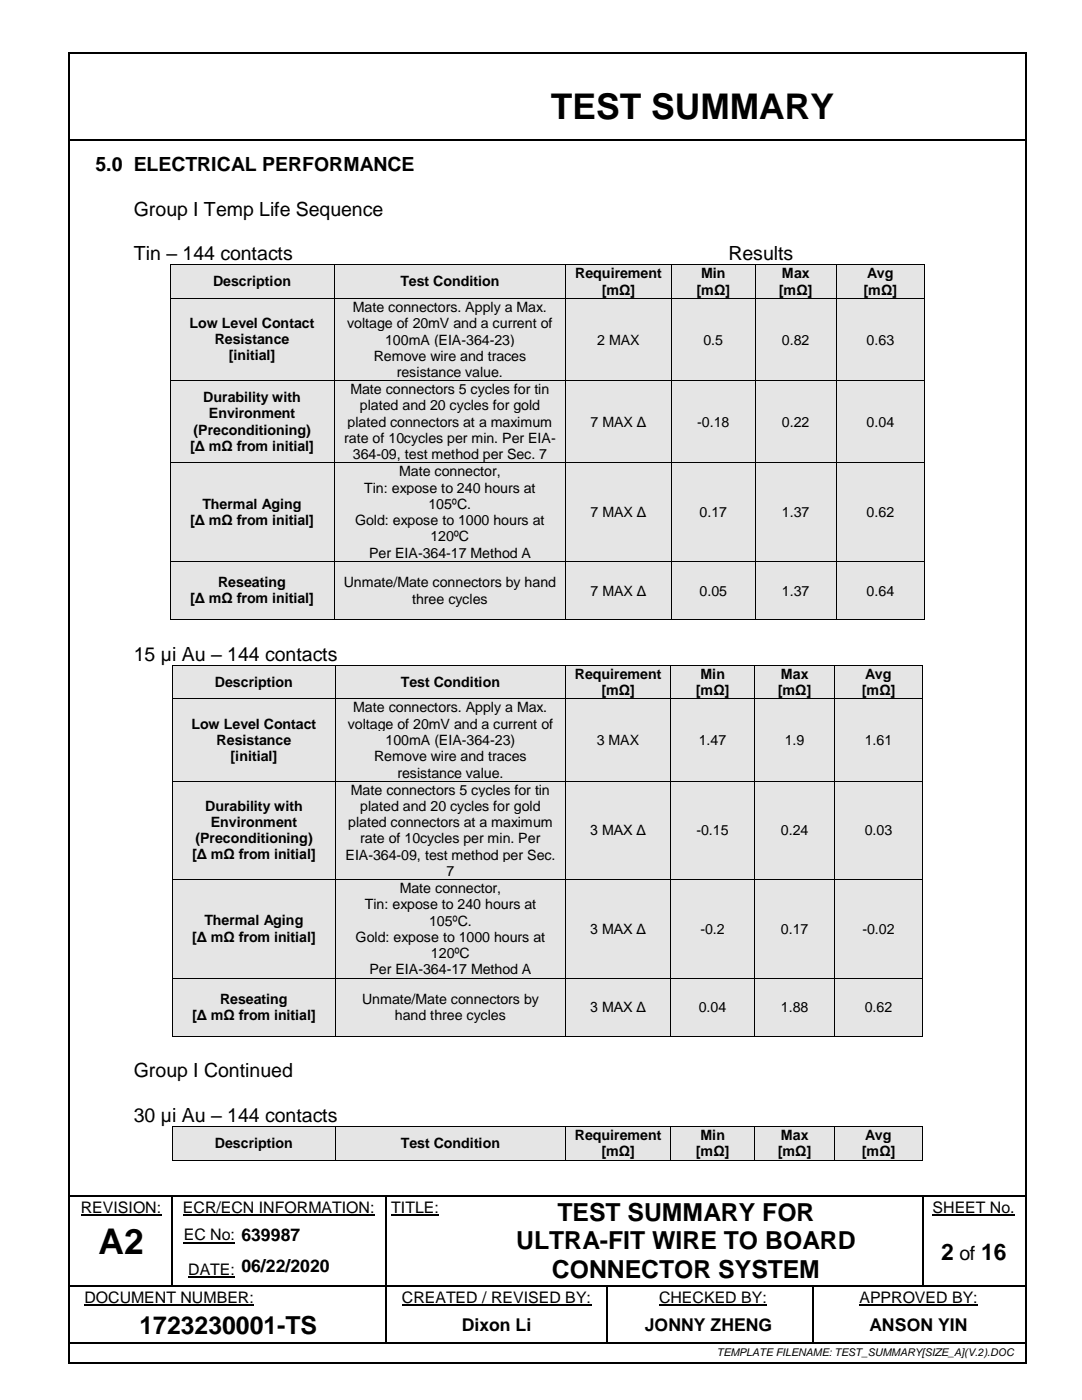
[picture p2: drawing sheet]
<svg xmlns="http://www.w3.org/2000/svg" width="216mm" height="279mm" viewBox="0 0 216 279" stroke-linecap="round" stroke-linejoin="round" font-family="sans-serif">
<defs><g id="words">
<g font-size="7.1">
<text x="109.9" y="23.7">TEST SUMMARY</text>
<text x="19.6" y="250.3">A2</text>
</g>
<g font-size="5">
<text x="111.2" y="243.6">TEST SUMMARY FOR</text>
<text x="103" y="249.3">ULTRA-FIT WIRE TO BOARD</text>
<text x="110.1" y="255">CONNECTOR SYSTEM</text>
<text x="27.8" y="266.2">1723230001-TS</text>
</g>
<g font-size="4.6">
<text x="187.8" y="251.5">2</text>
<text x="195.8" y="251.5">16</text>
</g>
<g font-size="3.9">
<text x="19" y="34">5.0 ELECTRICAL PERFORMANCE</text>
<text x="26.7" y="43">Group I Temp Life Sequence</text>
<text x="26.7" y="52">Tin – 144 contacts</text>
<text x="145.4" y="52">Results</text>
<text x="26.7" y="131.8">15 µi Au – 144 contacts</text>
<text x="26.7" y="215">Group I Continued</text>
<text x="26.7" y="223.9">30 µi Au – 144 contacts</text>
<text x="191.4" y="251.5">of</text>
</g>
<g font-size="3.5">
<text x="92.1" y="265.5">Dixon Li</text>
<text x="128.7" y="265.5">JONNY ZHENG</text>
<text x="173.5" y="265.5">ANSON YIN</text>
</g>
<g font-size="3.2">
<text x="16.1" y="242">REVISION:</text>
<text x="36.5" y="242">ECR/ECN INFORMATION:</text>
<text x="78.1" y="242">TITLE:</text>
<text x="186.1" y="242">SHEET No.</text>
<text x="36.7" y="247.6">EC No: 639987</text>
<text x="37.6" y="254.5">DATE: 06/22/2020</text>
<text x="16.8" y="260">DOCUMENT NUMBER:</text>
<text x="80.2" y="260">CREATED / REVISED BY:</text>
<text x="131.5" y="260">CHECKED BY:</text>
<text x="171.5" y="260">APPROVED BY:</text>
</g>
<g font-size="2.8">
<text x="42.5" y="57.2">Description</text>
<text x="79.9" y="57.2">Test Condition</text>
<text x="114.8" y="55.5">Requirement</text>
<text x="120.1" y="58.8">[mΩ]</text>
<text x="139" y="58.8">[mΩ]</text>
<text x="139.9" y="55.5">Min</text>
<text x="155.4" y="58.8">[mΩ]</text>
<text x="156" y="55.5">Max</text>
<text x="172.3" y="58.8">[mΩ]</text>
<text x="173" y="55.5">Avg</text>
<text x="37.8" y="65.5">Low Level Contact</text>
<text x="69.3" y="65.5">voltage of 20mV and a current of</text>
<text x="70.4" y="62.2">Mate connectors. Apply a Max.</text>
<text x="42.8" y="68.7">Resistance</text>
<text x="45.6" y="71.9">[initial]</text>
<text x="74.6" y="72">Remove wire and traces</text>
<text x="76.9" y="68.8">100mA (EIA-364-23)</text>
<text x="119.2" y="68.8">2 MAX</text>
<text x="140.4" y="68.8">0.5</text>
<text x="156" y="68.8">0.82</text>
<text x="172.9" y="68.8">0.63</text>
<text x="79.2" y="75.2">resistance value.</text>
<text x="40.6" y="80.2">Durability with</text>
<text x="41.7" y="83.5">Environment</text>
<text x="69.9" y="78.7">Mate connectors 5 cycles for tin</text>
<text x="71.8" y="81.9">plated and 20 cycles for gold</text>
<text x="37.9" y="90">[Δ mΩ from initial]</text>
<text x="38.6" y="86.7">(Preconditioning)</text>
<text x="68.7" y="88.4">rate of 10cycles per min. Per EIA-</text>
<text x="69.4" y="85.1">plated connectors at a maximum</text>
<text x="117.8" y="85.1">7 MAX Δ</text>
<text x="139.1" y="85.1">-0.18</text>
<text x="156" y="85.1">0.22</text>
<text x="172.9" y="85.1">0.04</text>
<text x="70.4" y="91.7">364-09, test method per Sec. 7</text>
<text x="79.6" y="95.1">Mate connector,</text>
<text x="40.4" y="101.5">Thermal Aging</text>
<text x="72.7" y="98.3">Tin: expose to 240 hours at</text>
<text x="85.5" y="101.6">105ºC.</text>
<text x="37.9" y="104.8">[Δ mΩ from initial]</text>
<text x="70.8" y="104.8">Gold: expose to 1000 hours at</text>
<text x="117.8" y="103.2">7 MAX Δ</text>
<text x="139.6" y="103.2">0.17</text>
<text x="156" y="103.2">1.37</text>
<text x="172.9" y="103.2">0.62</text>
<text x="73.6" y="111.3">Per EIA-364-17 Method A</text>
<text x="85.9" y="108.1">120ºC</text>
<text x="43.5" y="117.2">Reseating</text>
<text x="68.6" y="117.2">Unmate/Mate connectors by hand</text>
<text x="117.8" y="118.8">7 MAX Δ</text>
<text x="139.6" y="118.8">0.05</text>
<text x="156" y="118.8">1.37</text>
<text x="172.9" y="118.8">0.64</text>
<text x="37.9" y="120.4">[Δ mΩ from initial]</text>
<text x="82.2" y="120.5">three cycles</text>
<text x="42.9" y="137.1">Description</text>
<text x="80" y="137.1">Test Condition</text>
<text x="114.7" y="135.4">Requirement</text>
<text x="139.8" y="135.4">Min</text>
<text x="155.8" y="135.4">Max</text>
<text x="172.6" y="135.4">Avg</text>
<text x="70.5" y="142.2">Mate connectors. Apply a Max.</text>
<text x="120" y="138.7">[mΩ]</text>
<text x="138.9" y="138.7">[mΩ]</text>
<text x="155.2" y="138.7">[mΩ]</text>
<text x="172" y="138.7">[mΩ]</text>
<text x="38.2" y="145.4">Low Level Contact</text>
<text x="43.2" y="148.6">Resistance</text>
<text x="69.4" y="145.4">voltage of 20mV and a current of</text>
<text x="76.9" y="148.7">100mA (EIA-364-23)</text>
<text x="119.1" y="148.7">3 MAX</text>
<text x="139.4" y="148.7">1.47</text>
<text x="156.6" y="148.7">1.9</text>
<text x="172.5" y="148.7">1.61</text>
<text x="46" y="151.9">[initial]</text>
<text x="74.7" y="151.9">Remove wire and traces</text>
<text x="79.3" y="155.2">resistance value.</text>
<text x="40.9" y="161.8">Durability with</text>
<text x="70" y="158.6">Mate connectors 5 cycles for tin</text>
<text x="71.9" y="161.8">plated and 20 cycles for gold</text>
<text x="42" y="165">Environment</text>
<text x="69.5" y="165.1">plated connectors at a maximum</text>
<text x="117.8" y="166.7">3 MAX Δ</text>
<text x="139" y="166.7">-0.15</text>
<text x="155.8" y="166.7">0.24</text>
<text x="172.5" y="166.7">0.03</text>
<text x="38.3" y="171.5">[Δ mΩ from initial]</text>
<text x="39" y="168.3">(Preconditioning)</text>
<text x="68.9" y="171.6">EIA-364-09, test method per Sec.</text>
<text x="71.9" y="168.3">rate of 10cycles per min. Per</text>
<text x="79.8" y="178.2">Mate connector,</text>
<text x="89.1" y="174.8">7</text>
<text x="40.8" y="184.7">Thermal Aging</text>
<text x="72.8" y="181.5">Tin: expose to 240 hours at</text>
<text x="85.6" y="184.7">105ºC.</text>
<text x="38.3" y="187.9">[Δ mΩ from initial]</text>
<text x="71" y="188">Gold: expose to 1000 hours at</text>
<text x="86" y="191.2">120ºC</text>
<text x="117.8" y="186.3">3 MAX Δ</text>
<text x="139.8" y="186.3">-0.2</text>
<text x="155.8" y="186.3">0.17</text>
<text x="172.1" y="186.3">-0.02</text>
<text x="73.7" y="194.5">Per EIA-364-17 Method A</text>
<text x="38.3" y="203.6">[Δ mΩ from initial]</text>
<text x="43.9" y="200.3">Reseating</text>
<text x="72.2" y="200.4">Unmate/Mate connectors by</text>
<text x="78.8" y="203.6">hand three cycles</text>
<text x="117.8" y="202">3 MAX Δ</text>
<text x="139.4" y="202">0.04</text>
<text x="155.8" y="202">1.88</text>
<text x="172.5" y="202">0.62</text>
<text x="114.7" y="227.5">Requirement</text>
<text x="139.8" y="227.5">Min</text>
<text x="155.8" y="227.5">Max</text>
<text x="172.6" y="227.5">Avg</text>
<text x="42.9" y="229.2">Description</text>
<text x="80" y="229.2">Test Condition</text>
<text x="120" y="230.8">[mΩ]</text>
<text x="138.9" y="230.8">[mΩ]</text>
<text x="155.2" y="230.8">[mΩ]</text>
<text x="172" y="230.8">[mΩ]</text>
</g>
<text font-size="2.1" x="143" y="270.6">TEMPLATE FILENAME: TEST_SUMMARY[SIZE_A](V.2).DOC</text>
</g></defs>
<g fill="#000">
<path d="M14 27.7h.3v.4h-.3z" fill-rule="evenodd"/>
<path d="M14 27.7h.3v.4h-.3z" fill-rule="evenodd"/>
<path d="M204.3 27.7h.4v.4h-.4z" fill-rule="evenodd"/>
<path d="M204.3 27.7h.4v.4h-.4z" fill-rule="evenodd"/>
<path d="M34.1 238.8h.3v.2h-.3z" fill-rule="evenodd"/>
<path d="M34.1 238.5h.4v.3h-.4z" fill-rule="evenodd"/>
<path d="M77 238.8h.2v.2h-.2z" fill-rule="evenodd"/>
<path d="M77 238.5h.3v.3h-.3z" fill-rule="evenodd"/>
<path d="M89.6 238.5h.4v.3h-.4z" fill-rule="evenodd"/>
<path d="M184 238.8h.3v.2h-.3z" fill-rule="evenodd"/>
<path d="M184 238.5h.4v.3h-.4z" fill-rule="evenodd"/>
<path d="M204.3 238.5h.3v.3h-.3z" fill-rule="evenodd"/>
<path d="M34.1 242.8h.3v.9h-.3z" fill-rule="evenodd"/>
<path d="M34.1 249.7h.3v.9h-.3z" fill-rule="evenodd"/>
<path d="M34.1 256.6h.3v.2h-.3z" fill-rule="evenodd"/>
<path d="M46.9 256.6h.3v.2h-.3z" fill-rule="evenodd"/>
<path d="M77 242.8h.2v.9h-.2z" fill-rule="evenodd"/>
<path d="M77 249.7h.2v.9h-.2z" fill-rule="evenodd"/>
<path d="M77 256.6h.2v.5h-.2z" fill-rule="evenodd"/>
<path d="M89.6 256.6h.3v.2h-.3z" fill-rule="evenodd"/>
<path d="M121 256.8h.2v.3h-.2z" fill-rule="evenodd"/>
<path d="M121 256.6h.2v.2h-.2z" fill-rule="evenodd"/>
<path d="M162 256.8h.3v.3h-.3z" fill-rule="evenodd"/>
<path d="M162 256.6h.3v.2h-.3z" fill-rule="evenodd"/>
<path d="M184 242.8h.3v.9h-.3z" fill-rule="evenodd"/>
<path d="M184 249.7h.3v.9h-.3z" fill-rule="evenodd"/>
<path d="M184 256.6h.3v.2h-.3z" fill-rule="evenodd"/>
<path d="M76.9 260.9h.4v.8h-.4z" fill-rule="evenodd"/>
<path d="M76.9 267.8h.4v.3h-.4z" fill-rule="evenodd"/>
<path d="M120.9 260.9h.4v.8h-.4z" fill-rule="evenodd"/>
<path d="M120.9 267.8h.4v.3h-.4z" fill-rule="evenodd"/>
<path d="M162 260.9h.3v.8h-.3z" fill-rule="evenodd"/>
<path d="M162 267.8h.4v.3h-.4z" fill-rule="evenodd"/>
<path d="M204.3 267.8h.3v.3h-.3z" fill-rule="evenodd"/>
</g>
<path d="M14.3 27.9h190.2M14 238.6h20.1M34.5 238.6h42.5M77.3 238.6h12.3M90 238.6h94M184.4 238.6h19.9M14 267.9h62.9M77.1 261.7v6.1M77.3 267.9h43.6M121.1 261.7v6.1M121.3 267.9h40.7M162.4 267.9h41.9" fill="none" stroke="#000" stroke-width=".34"/>
<path d="M16.1 242.5h16.1M36.5 242.5h38.3M36.7 248h10.2M37.6 254.9h9.3M78.1 242.5h9.5M186.1 242.5h16.4M16.8 260.5h33.9M80.2 260.5h37.8M131.5 260.5h21.5M171.5 260.5h23.6" fill="none" stroke="#000" stroke-width=".21"/>
<g fill="none" stroke="#000" stroke-width=".25">
<path d="M34.3 239v3.8M77.1 239v3.8M184.1 239v3.8M14 256.7h20.1M34.3 243.7v6M34.3 250.6v6M34.4 256.7h12.5M47.2 256.7h29.8M77.1 243.7v6M77.1 250.6v6M77.1 257.1v3.8M77.2 256.7h12.4"/>
<path d="M89.9 256.7h31.1M121.1 257.1v3.8M121.2 256.7h40.8M162.2 257.1v3.8M162.3 256.7h21.7M184.1 243.7v6M184.1 250.6v6M184.3 256.7h20.2M162.2 261.7v6.1"/>
</g>
<g fill="#e5e5e5">
<path d="M34.1 53h32.5v6.5h-32.5z" fill-rule="evenodd"/>
<path d="M35.9 54.6h28.9v3.2h-28.9z" fill-rule="evenodd"/>
<path d="M66.8 53h46v6.5h-46z" fill-rule="evenodd"/>
<path d="M68.6 54.6h42.4v3.2h-42.4z" fill-rule="evenodd"/>
<path d="M113 53h20.8v6.5h-20.8z" fill-rule="evenodd"/>
<path d="M114.8 53h17.2v3.2h-17.2z" fill-rule="evenodd"/>
<path d="M114.8 56.2h17.2v3.3h-17.2z" fill-rule="evenodd"/>
<path d="M134 53h16.7v6.5h-16.7z" fill-rule="evenodd"/>
<path d="M135.8 53h13.1v3.2h-13.1z" fill-rule="evenodd"/>
<path d="M135.8 56.2h13.1v3.3h-13.1z" fill-rule="evenodd"/>
<path d="M150.9 53h15.8v6.5h-15.8z" fill-rule="evenodd"/>
<path d="M152.7 53h12.2v3.2h-12.2z" fill-rule="evenodd"/>
<path d="M152.7 56.2h12.2v3.3h-12.2z" fill-rule="evenodd"/>
<path d="M166.9 53h17.5v6.5h-17.5z" fill-rule="evenodd"/>
<path d="M168.7 53h13.9v3.2h-13.9z" fill-rule="evenodd"/>
<path d="M168.7 56.2h13.9v3.3h-13.9z" fill-rule="evenodd"/>
</g>
<g fill="#000">
<path d="M33.9 52.8h.2v.2h-.2z" fill-rule="evenodd"/>
<path d="M33.9 52.8h.2v.2h-.2z" fill-rule="evenodd"/>
<path d="M66.6 52.8h.2v.2h-.2z" fill-rule="evenodd"/>
<path d="M112.8 52.8h.2v.2h-.2z" fill-rule="evenodd"/>
<path d="M133.8 52.8h.2v.2h-.2z" fill-rule="evenodd"/>
<path d="M150.7 52.8h.2v.2h-.2z" fill-rule="evenodd"/>
<path d="M166.7 52.8h.2v.2h-.2z" fill-rule="evenodd"/>
<path d="M184.4 52.8h.2v.2h-.2z" fill-rule="evenodd"/>
<path d="M184.4 52.8h.2v.2h-.2z" fill-rule="evenodd"/>
</g>
<g fill="none" stroke="#000" stroke-width=".2">
<path d="M34 53v6.5M34.1 52.9h32.5M66.7 53v6.5M66.8 52.9h46M112.9 53v6.5M113 52.9h20.8M133.9 53v6.5M134 52.9h16.7M150.8 53v6.5M150.9 52.9h15.8M166.8 53v6.5M166.9 52.9h17.5"/>
<path d="M184.5 53v6.5"/>
</g>
<g fill="#e5e5e5">
<path d="M34.1 59.7h32.5v16.2h-32.5z" fill-rule="evenodd"/>
<path d="M35.9 62.9h28.9v3.2h-28.9z" fill-rule="evenodd"/>
<path d="M35.9 66.1h28.9v3.3h-28.9z" fill-rule="evenodd"/>
<path d="M35.9 69.4h28.9v3.2h-28.9z" fill-rule="evenodd"/>
<path d="M66.8 59.7h46v16.2h-46z" fill-rule="evenodd"/>
<path d="M68.6 59.7h42.4v3.2h-42.4z" fill-rule="evenodd"/>
<path d="M68.6 62.9h42.4v3.2h-42.4z" fill-rule="evenodd"/>
<path d="M68.6 66.1h42.4v3.3h-42.4z" fill-rule="evenodd"/>
<path d="M68.6 69.4h42.4v3.2h-42.4z" fill-rule="evenodd"/>
<path d="M68.6 72.6h42.4v3.3h-42.4z" fill-rule="evenodd"/>
<path d="M113 59.7h20.8v16.2h-20.8z" fill-rule="evenodd"/>
<path d="M114.8 66.1h17.2v3.3h-17.2z" fill-rule="evenodd"/>
<path d="M134 59.7h16.7v16.2h-16.7z" fill-rule="evenodd"/>
<path d="M135.8 66.1h13.1v3.3h-13.1z" fill-rule="evenodd"/>
<path d="M150.9 59.7h15.8v16.2h-15.8z" fill-rule="evenodd"/>
<path d="M152.7 66.1h12.2v3.3h-12.2z" fill-rule="evenodd"/>
<path d="M166.9 59.7h17.5v16.2h-17.5z" fill-rule="evenodd"/>
<path d="M168.7 66.1h13.9v3.3h-13.9z" fill-rule="evenodd"/>
</g>
<g fill="#000">
<path d="M33.9 59.5h.2v.2h-.2z" fill-rule="evenodd"/>
<path d="M66.6 59.5h.2v.2h-.2z" fill-rule="evenodd"/>
<path d="M112.8 59.5h.2v.2h-.2z" fill-rule="evenodd"/>
<path d="M133.8 59.5h.2v.2h-.2z" fill-rule="evenodd"/>
<path d="M150.7 59.5h.2v.2h-.2z" fill-rule="evenodd"/>
<path d="M166.7 59.5h.2v.2h-.2z" fill-rule="evenodd"/>
<path d="M184.4 59.5h.2v.2h-.2z" fill-rule="evenodd"/>
</g>
<g fill="none" stroke="#000" stroke-width=".2">
<path d="M34 59.7v16.2M34.1 59.6h32.5M66.7 59.7v16.2M66.8 59.6h46M112.9 59.7v16.2M113 59.6h20.8M133.9 59.7v16.2M134 59.6h16.7M150.8 59.7v16.2M150.9 59.6h15.8M166.8 59.7v16.2M166.9 59.6h17.5"/>
<path d="M184.5 59.7v16.2"/>
</g>
<g fill="#e5e5e5">
<path d="M34.1 76h32.5v16.3h-32.5z" fill-rule="evenodd"/>
<path d="M35.9 77.7h28.9v3.2h-28.9z" fill-rule="evenodd"/>
<path d="M35.9 80.9h28.9v3.3h-28.9z" fill-rule="evenodd"/>
<path d="M35.9 84.2h28.9v3.2h-28.9z" fill-rule="evenodd"/>
<path d="M35.9 87.4h28.9v3.3h-28.9z" fill-rule="evenodd"/>
<path d="M66.8 76h46v16.3h-46z" fill-rule="evenodd"/>
<path d="M68.6 76h42.4v3.3h-42.4z" fill-rule="evenodd"/>
<path d="M68.6 79.3h42.4v3.3h-42.4z" fill-rule="evenodd"/>
<path d="M68.6 82.6h42.4v3.2h-42.4z" fill-rule="evenodd"/>
<path d="M68.6 85.8h42.4v3.2h-42.4z" fill-rule="evenodd"/>
<path d="M68.6 89h42.4v3.3h-42.4z" fill-rule="evenodd"/>
<path d="M113 76h20.8v16.3h-20.8z" fill-rule="evenodd"/>
<path d="M114.8 82.6h17.2v3.2h-17.2z" fill-rule="evenodd"/>
<path d="M134 76h16.7v16.3h-16.7z" fill-rule="evenodd"/>
<path d="M135.8 82.6h13.1v3.2h-13.1z" fill-rule="evenodd"/>
<path d="M150.9 76h15.8v16.3h-15.8z" fill-rule="evenodd"/>
<path d="M152.7 82.6h12.2v3.2h-12.2z" fill-rule="evenodd"/>
<path d="M166.9 76h17.5v16.3h-17.5z" fill-rule="evenodd"/>
<path d="M168.7 82.6h13.9v3.2h-13.9z" fill-rule="evenodd"/>
</g>
<g fill="#000">
<path d="M33.9 75.9h.2v.1h-.2z" fill-rule="evenodd"/>
<path d="M66.6 75.9h.2v.1h-.2z" fill-rule="evenodd"/>
<path d="M112.8 75.9h.2v.1h-.2z" fill-rule="evenodd"/>
<path d="M133.8 75.9h.2v.1h-.2z" fill-rule="evenodd"/>
<path d="M150.7 75.9h.2v.1h-.2z" fill-rule="evenodd"/>
<path d="M166.7 75.9h.2v.1h-.2z" fill-rule="evenodd"/>
<path d="M184.4 75.9h.2v.1h-.2z" fill-rule="evenodd"/>
</g>
<g fill="none" stroke="#000" stroke-width=".2">
<path d="M34 76v16.3M34.1 76h32.5M66.7 76v16.3M66.8 76h46M112.9 76v16.3M113 76h20.8M133.9 76v16.3M134 76h16.7M150.8 76v16.3M150.9 76h15.8M166.8 76v16.3M166.9 76h17.5"/>
<path d="M184.5 76v16.3"/>
</g>
<g fill="#e5e5e5">
<path d="M34.1 92.5h32.5v19.4h-32.5z" fill-rule="evenodd"/>
<path d="M35.9 99h28.9v3.2h-28.9z" fill-rule="evenodd"/>
<path d="M35.9 102.2h28.9v3.2h-28.9z" fill-rule="evenodd"/>
<path d="M66.8 92.5h46v19.4h-46z" fill-rule="evenodd"/>
<path d="M68.6 92.5h42.4v3.2h-42.4z" fill-rule="evenodd"/>
<path d="M68.6 95.7h42.4v3.3h-42.4z" fill-rule="evenodd"/>
<path d="M68.6 99h42.4v3.2h-42.4z" fill-rule="evenodd"/>
<path d="M68.6 102.2h42.4v3.2h-42.4z" fill-rule="evenodd"/>
<path d="M68.6 105.4h42.4v3.3h-42.4z" fill-rule="evenodd"/>
<path d="M68.6 108.7h42.4v3.2h-42.4z" fill-rule="evenodd"/>
<path d="M113 92.5h20.8v19.4h-20.8z" fill-rule="evenodd"/>
<path d="M114.8 100.6h17.2v3.2h-17.2z" fill-rule="evenodd"/>
<path d="M134 92.5h16.7v19.4h-16.7z" fill-rule="evenodd"/>
<path d="M135.8 100.6h13.1v3.2h-13.1z" fill-rule="evenodd"/>
<path d="M150.9 92.5h15.8v19.4h-15.8z" fill-rule="evenodd"/>
<path d="M152.7 100.6h12.2v3.2h-12.2z" fill-rule="evenodd"/>
<path d="M166.9 92.5h17.5v19.4h-17.5z" fill-rule="evenodd"/>
<path d="M168.7 100.6h13.9v3.2h-13.9z" fill-rule="evenodd"/>
</g>
<g fill="#000">
<path d="M33.9 92.3h.2v.2h-.2z" fill-rule="evenodd"/>
<path d="M66.6 92.3h.2v.2h-.2z" fill-rule="evenodd"/>
<path d="M112.8 92.3h.2v.2h-.2z" fill-rule="evenodd"/>
<path d="M133.8 92.3h.2v.2h-.2z" fill-rule="evenodd"/>
<path d="M150.7 92.3h.2v.2h-.2z" fill-rule="evenodd"/>
<path d="M166.7 92.3h.2v.2h-.2z" fill-rule="evenodd"/>
<path d="M184.4 92.3h.2v.2h-.2z" fill-rule="evenodd"/>
</g>
<g fill="none" stroke="#000" stroke-width=".2">
<path d="M34 92.5v19.4M34.1 92.4h32.5M66.7 92.5v19.4M66.8 92.4h46M112.9 92.5v19.4M113 92.4h20.8M133.9 92.5v19.4M134 92.4h16.7M150.8 92.5v19.4M150.9 92.4h15.8M166.8 92.5v19.4M166.9 92.4h17.5"/>
<path d="M184.5 92.5v19.4"/>
</g>
<g fill="#e5e5e5">
<path d="M34.1 112.1h32.5v11.5h-32.5z" fill-rule="evenodd"/>
<path d="M35.9 114.6h28.9v3.3h-28.9z" fill-rule="evenodd"/>
<path d="M35.9 117.9h28.9v3.2h-28.9z" fill-rule="evenodd"/>
<path d="M66.8 112.1h46v11.5h-46z" fill-rule="evenodd"/>
<path d="M68.6 114.6h42.4v3.3h-42.4z" fill-rule="evenodd"/>
<path d="M68.6 117.9h42.4v3.2h-42.4z" fill-rule="evenodd"/>
<path d="M113 112.1h20.8v11.5h-20.8z" fill-rule="evenodd"/>
<path d="M114.8 116.2h17.2v3.3h-17.2z" fill-rule="evenodd"/>
<path d="M134 112.1h16.7v11.5h-16.7z" fill-rule="evenodd"/>
<path d="M135.8 116.2h13.1v3.3h-13.1z" fill-rule="evenodd"/>
<path d="M150.9 112.1h15.8v11.5h-15.8z" fill-rule="evenodd"/>
<path d="M152.7 116.2h12.2v3.3h-12.2z" fill-rule="evenodd"/>
<path d="M166.9 112.1h17.5v11.5h-17.5z" fill-rule="evenodd"/>
<path d="M168.7 116.2h13.9v3.3h-13.9z" fill-rule="evenodd"/>
</g>
<g fill="#000">
<path d="M33.9 111.9h.2v.2h-.2z" fill-rule="evenodd"/>
<path d="M66.6 111.9h.2v.2h-.2z" fill-rule="evenodd"/>
<path d="M112.8 111.9h.2v.2h-.2z" fill-rule="evenodd"/>
<path d="M133.8 111.9h.2v.2h-.2z" fill-rule="evenodd"/>
<path d="M150.7 111.9h.2v.2h-.2z" fill-rule="evenodd"/>
<path d="M166.7 111.9h.2v.2h-.2z" fill-rule="evenodd"/>
<path d="M184.4 111.9h.2v.2h-.2z" fill-rule="evenodd"/>
<path d="M33.9 123.6h.2v.2h-.2z" fill-rule="evenodd"/>
<path d="M33.9 123.6h.2v.2h-.2z" fill-rule="evenodd"/>
<path d="M66.6 123.6h.2v.2h-.2z" fill-rule="evenodd"/>
<path d="M112.8 123.6h.2v.2h-.2z" fill-rule="evenodd"/>
<path d="M133.8 123.6h.2v.2h-.2z" fill-rule="evenodd"/>
<path d="M150.7 123.6h.2v.2h-.2z" fill-rule="evenodd"/>
<path d="M166.7 123.6h.2v.2h-.2z" fill-rule="evenodd"/>
<path d="M184.4 123.6h.2v.2h-.2z" fill-rule="evenodd"/>
<path d="M184.4 123.6h.2v.2h-.2z" fill-rule="evenodd"/>
</g>
<g fill="none" stroke="#000" stroke-width=".2">
<path d="M34 112.1v11.5M34.1 112h32.5M66.7 112.1v11.5M66.8 112h46M112.9 112.1v11.5M113 112h20.8M133.9 112.1v11.5M134 112h16.7M150.8 112.1v11.5M150.9 112h15.8M166.8 112.1v11.5M166.9 112h17.5"/>
<path d="M184.5 112.1v11.5M34.1 123.7h32.5M66.8 123.7h46M113 123.7h20.8M134 123.7h16.7M150.9 123.7h15.8M166.9 123.7h17.5"/>
</g>
<g fill="#e5e5e5">
<path d="M34.5 132.9h32.4v6.5h-32.4z" fill-rule="evenodd"/>
<path d="M36.3 134.5h28.8v3.3h-28.8z" fill-rule="evenodd"/>
<path d="M67.1 132.9h45.6v6.5h-45.6z" fill-rule="evenodd"/>
<path d="M68.9 134.5h42v3.3h-42z" fill-rule="evenodd"/>
<path d="M112.9 132.9h20.9v6.5h-20.9z" fill-rule="evenodd"/>
<path d="M114.7 132.9h17.2v3.2h-17.2z" fill-rule="evenodd"/>
<path d="M114.7 136.1h17.2v3.3h-17.2z" fill-rule="evenodd"/>
<path d="M133.9 132.9h16.6v6.5h-16.6z" fill-rule="evenodd"/>
<path d="M135.7 132.9h13v3.2h-13z" fill-rule="evenodd"/>
<path d="M135.7 136.1h13v3.3h-13z" fill-rule="evenodd"/>
<path d="M150.7 132.9h15.7v6.5h-15.7z" fill-rule="evenodd"/>
<path d="M152.5 132.9h12.1v3.2h-12.1z" fill-rule="evenodd"/>
<path d="M152.5 136.1h12.1v3.3h-12.1z" fill-rule="evenodd"/>
<path d="M166.6 132.9h17.4v6.5h-17.4z" fill-rule="evenodd"/>
<path d="M168.4 132.9h13.8v3.2h-13.8z" fill-rule="evenodd"/>
<path d="M168.4 136.1h13.8v3.3h-13.8z" fill-rule="evenodd"/>
</g>
<g fill="#000">
<path d="M34.3 132.7h.2v.2h-.2z" fill-rule="evenodd"/>
<path d="M34.3 132.7h.2v.2h-.2z" fill-rule="evenodd"/>
<path d="M66.9 132.7h.2v.2h-.2z" fill-rule="evenodd"/>
<path d="M112.7 132.7h.2v.2h-.2z" fill-rule="evenodd"/>
<path d="M133.8 132.7h.1v.2h-.1z" fill-rule="evenodd"/>
<path d="M150.5 132.7h.2v.2h-.2z" fill-rule="evenodd"/>
<path d="M166.4 132.7h.2v.2h-.2z" fill-rule="evenodd"/>
<path d="M184 132.7h.2v.2h-.2z" fill-rule="evenodd"/>
<path d="M184 132.7h.2v.2h-.2z" fill-rule="evenodd"/>
</g>
<g fill="none" stroke="#000" stroke-width=".2">
<path d="M34.4 132.9v6.5M34.5 132.8h32.4M67 132.9v6.5M67.1 132.8h45.6M112.8 132.9v6.5M112.9 132.8h20.9M133.8 132.9v6.5M133.9 132.8h16.6M150.6 132.9v6.5M150.7 132.8h15.7M166.5 132.9v6.5M166.6 132.8h17.4"/>
<path d="M184.1 132.9v6.5"/>
</g>
<g fill="#e5e5e5">
<path d="M34.5 139.5h32.4v16.3h-32.4z" fill-rule="evenodd"/>
<path d="M36.3 142.8h28.8v3.3h-28.8z" fill-rule="evenodd"/>
<path d="M36.3 146.1h28.8v3.2h-28.8z" fill-rule="evenodd"/>
<path d="M36.3 149.3h28.8v3.3h-28.8z" fill-rule="evenodd"/>
<path d="M67.1 139.5h45.6v16.3h-45.6z" fill-rule="evenodd"/>
<path d="M68.9 139.5h42v3.3h-42z" fill-rule="evenodd"/>
<path d="M68.9 142.8h42v3.3h-42z" fill-rule="evenodd"/>
<path d="M68.9 146.1h42v3.2h-42z" fill-rule="evenodd"/>
<path d="M68.9 149.3h42v3.3h-42z" fill-rule="evenodd"/>
<path d="M68.9 152.6h42v3.2h-42z" fill-rule="evenodd"/>
<path d="M112.9 139.5h20.9v16.3h-20.9z" fill-rule="evenodd"/>
<path d="M114.7 146.1h17.2v3.2h-17.2z" fill-rule="evenodd"/>
<path d="M133.9 139.5h16.6v16.3h-16.6z" fill-rule="evenodd"/>
<path d="M135.7 146.1h13v3.2h-13z" fill-rule="evenodd"/>
<path d="M150.7 139.5h15.7v16.3h-15.7z" fill-rule="evenodd"/>
<path d="M152.5 146.1h12.1v3.2h-12.1z" fill-rule="evenodd"/>
<path d="M166.6 139.5h17.4v16.3h-17.4z" fill-rule="evenodd"/>
<path d="M168.4 146.1h13.8v3.2h-13.8z" fill-rule="evenodd"/>
</g>
<g fill="#000">
<path d="M34.3 139.4h.2v.1h-.2z" fill-rule="evenodd"/>
<path d="M66.9 139.4h.2v.1h-.2z" fill-rule="evenodd"/>
<path d="M112.7 139.4h.2v.1h-.2z" fill-rule="evenodd"/>
<path d="M133.8 139.4h.1v.1h-.1z" fill-rule="evenodd"/>
<path d="M150.5 139.4h.2v.1h-.2z" fill-rule="evenodd"/>
<path d="M166.4 139.4h.2v.1h-.2z" fill-rule="evenodd"/>
<path d="M184 139.4h.2v.1h-.2z" fill-rule="evenodd"/>
</g>
<g fill="none" stroke="#000" stroke-width=".2">
<path d="M34.4 139.5v16.3M34.5 139.5h32.4M67 139.5v16.3M67.1 139.5h45.6M112.8 139.5v16.3M112.9 139.5h20.9M133.8 139.5v16.3M133.9 139.5h16.6M150.6 139.5v16.3M150.7 139.5h15.7M166.5 139.5v16.3M166.6 139.5h17.4"/>
<path d="M184.1 139.5v16.3"/>
</g>
<g fill="#e5e5e5">
<path d="M34.5 156h32.4v19.5h-32.4z" fill-rule="evenodd"/>
<path d="M36.3 159.2h28.8v3.3h-28.8z" fill-rule="evenodd"/>
<path d="M36.3 162.5h28.8v3.2h-28.8z" fill-rule="evenodd"/>
<path d="M36.3 165.7h28.8v3.2h-28.8z" fill-rule="evenodd"/>
<path d="M36.3 168.9h28.8v3.3h-28.8z" fill-rule="evenodd"/>
<path d="M67.1 156h45.6v19.5h-45.6z" fill-rule="evenodd"/>
<path d="M68.9 156h42v3.2h-42z" fill-rule="evenodd"/>
<path d="M68.9 159.2h42v3.3h-42z" fill-rule="evenodd"/>
<path d="M68.9 162.5h42v3.2h-42z" fill-rule="evenodd"/>
<path d="M68.9 165.7h42v3.2h-42z" fill-rule="evenodd"/>
<path d="M68.9 168.9h42v3.3h-42z" fill-rule="evenodd"/>
<path d="M68.9 172.2h42v3.3h-42z" fill-rule="evenodd"/>
<path d="M112.9 156h20.9v19.5h-20.9z" fill-rule="evenodd"/>
<path d="M114.7 164.1h17.2v3.2h-17.2z" fill-rule="evenodd"/>
<path d="M133.9 156h16.6v19.5h-16.6z" fill-rule="evenodd"/>
<path d="M135.7 164.1h13v3.2h-13z" fill-rule="evenodd"/>
<path d="M150.7 156h15.7v19.5h-15.7z" fill-rule="evenodd"/>
<path d="M152.5 164.1h12.1v3.2h-12.1z" fill-rule="evenodd"/>
<path d="M166.6 156h17.4v19.5h-17.4z" fill-rule="evenodd"/>
<path d="M168.4 164.1h13.8v3.2h-13.8z" fill-rule="evenodd"/>
</g>
<g fill="#000">
<path d="M34.3 155.8h.2v.2h-.2z" fill-rule="evenodd"/>
<path d="M66.9 155.8h.2v.2h-.2z" fill-rule="evenodd"/>
<path d="M112.7 155.8h.2v.2h-.2z" fill-rule="evenodd"/>
<path d="M133.8 155.8h.1v.2h-.1z" fill-rule="evenodd"/>
<path d="M150.5 155.8h.2v.2h-.2z" fill-rule="evenodd"/>
<path d="M166.4 155.8h.2v.2h-.2z" fill-rule="evenodd"/>
<path d="M184 155.8h.2v.2h-.2z" fill-rule="evenodd"/>
</g>
<g fill="none" stroke="#000" stroke-width=".2">
<path d="M34.4 156v19.5M34.5 155.9h32.4M67 156v19.5M67.1 155.9h45.6M112.8 156v19.5M112.9 155.9h20.9M133.8 156v19.5M133.9 155.9h16.6M150.6 156v19.5M150.7 155.9h15.7M166.5 156v19.5M166.6 155.9h17.4"/>
<path d="M184.1 156v19.5"/>
</g>
<g fill="#e5e5e5">
<path d="M34.5 175.6h32.4v19.5h-32.4z" fill-rule="evenodd"/>
<path d="M36.3 182.1h28.8v3.3h-28.8z" fill-rule="evenodd"/>
<path d="M36.3 185.4h28.8v3.2h-28.8z" fill-rule="evenodd"/>
<path d="M67.1 175.6h45.6v19.5h-45.6z" fill-rule="evenodd"/>
<path d="M68.9 175.6h42v3.3h-42z" fill-rule="evenodd"/>
<path d="M68.9 178.9h42v3.2h-42z" fill-rule="evenodd"/>
<path d="M68.9 182.1h42v3.3h-42z" fill-rule="evenodd"/>
<path d="M68.9 185.4h42v3.2h-42z" fill-rule="evenodd"/>
<path d="M68.9 188.6h42v3.2h-42z" fill-rule="evenodd"/>
<path d="M68.9 191.8h42v3.3h-42z" fill-rule="evenodd"/>
<path d="M112.9 175.6h20.9v19.5h-20.9z" fill-rule="evenodd"/>
<path d="M114.7 183.8h17.2v3.2h-17.2z" fill-rule="evenodd"/>
<path d="M133.9 175.6h16.6v19.5h-16.6z" fill-rule="evenodd"/>
<path d="M135.7 183.8h13v3.2h-13z" fill-rule="evenodd"/>
<path d="M150.7 175.6h15.7v19.5h-15.7z" fill-rule="evenodd"/>
<path d="M152.5 183.8h12.1v3.2h-12.1z" fill-rule="evenodd"/>
<path d="M166.6 175.6h17.4v19.5h-17.4z" fill-rule="evenodd"/>
<path d="M168.4 183.8h13.8v3.2h-13.8z" fill-rule="evenodd"/>
</g>
<g fill="#000">
<path d="M34.3 175.5h.2v.1h-.2z" fill-rule="evenodd"/>
<path d="M66.9 175.5h.2v.1h-.2z" fill-rule="evenodd"/>
<path d="M112.7 175.5h.2v.1h-.2z" fill-rule="evenodd"/>
<path d="M133.8 175.5h.1v.1h-.1z" fill-rule="evenodd"/>
<path d="M150.5 175.5h.2v.1h-.2z" fill-rule="evenodd"/>
<path d="M166.4 175.5h.2v.1h-.2z" fill-rule="evenodd"/>
<path d="M184 175.5h.2v.1h-.2z" fill-rule="evenodd"/>
</g>
<g fill="none" stroke="#000" stroke-width=".2">
<path d="M34.4 175.6v19.5M34.5 175.5h32.4M67 175.6v19.5M67.1 175.5h45.6M112.8 175.6v19.5M112.9 175.5h20.9M133.8 175.6v19.5M133.9 175.5h16.6M150.6 175.6v19.5M150.7 175.5h15.7M166.5 175.6v19.5M166.6 175.5h17.4"/>
<path d="M184.1 175.6v19.5"/>
</g>
<g fill="#e5e5e5">
<path d="M34.5 195.3h32.4v11.5h-32.4z" fill-rule="evenodd"/>
<path d="M36.3 197.8h28.8v3.2h-28.8z" fill-rule="evenodd"/>
<path d="M36.3 201h28.8v3.3h-28.8z" fill-rule="evenodd"/>
<path d="M67.1 195.3h45.6v11.5h-45.6z" fill-rule="evenodd"/>
<path d="M68.9 197.8h42v3.2h-42z" fill-rule="evenodd"/>
<path d="M68.9 201h42v3.3h-42z" fill-rule="evenodd"/>
<path d="M112.9 195.3h20.9v11.5h-20.9z" fill-rule="evenodd"/>
<path d="M114.7 199.4h17.2v3.2h-17.2z" fill-rule="evenodd"/>
<path d="M133.9 195.3h16.6v11.5h-16.6z" fill-rule="evenodd"/>
<path d="M135.7 199.4h13v3.2h-13z" fill-rule="evenodd"/>
<path d="M150.7 195.3h15.7v11.5h-15.7z" fill-rule="evenodd"/>
<path d="M152.5 199.4h12.1v3.2h-12.1z" fill-rule="evenodd"/>
<path d="M166.6 195.3h17.4v11.5h-17.4z" fill-rule="evenodd"/>
<path d="M168.4 199.4h13.8v3.2h-13.8z" fill-rule="evenodd"/>
</g>
<g fill="#000">
<path d="M34.3 195.1h.2v.2h-.2z" fill-rule="evenodd"/>
<path d="M66.9 195.1h.2v.2h-.2z" fill-rule="evenodd"/>
<path d="M112.7 195.1h.2v.2h-.2z" fill-rule="evenodd"/>
<path d="M133.8 195.1h.1v.2h-.1z" fill-rule="evenodd"/>
<path d="M150.5 195.1h.2v.2h-.2z" fill-rule="evenodd"/>
<path d="M166.4 195.1h.2v.2h-.2z" fill-rule="evenodd"/>
<path d="M184 195.1h.2v.2h-.2z" fill-rule="evenodd"/>
<path d="M34.3 206.8h.2v.2h-.2z" fill-rule="evenodd"/>
<path d="M34.3 206.8h.2v.2h-.2z" fill-rule="evenodd"/>
<path d="M66.9 206.8h.2v.2h-.2z" fill-rule="evenodd"/>
<path d="M112.7 206.8h.2v.2h-.2z" fill-rule="evenodd"/>
<path d="M133.8 206.8h.1v.2h-.1z" fill-rule="evenodd"/>
<path d="M150.5 206.8h.2v.2h-.2z" fill-rule="evenodd"/>
<path d="M166.4 206.8h.2v.2h-.2z" fill-rule="evenodd"/>
<path d="M184 206.8h.2v.2h-.2z" fill-rule="evenodd"/>
<path d="M184 206.8h.2v.2h-.2z" fill-rule="evenodd"/>
</g>
<g fill="none" stroke="#000" stroke-width=".2">
<path d="M34.4 195.3v11.5M34.5 195.2h32.4M67 195.3v11.5M67.1 195.2h45.6M112.8 195.3v11.5M112.9 195.2h20.9M133.8 195.3v11.5M133.9 195.2h16.6M150.6 195.3v11.5M150.7 195.2h15.7M166.5 195.3v11.5M166.6 195.2h17.4"/>
<path d="M184.1 195.3v11.5M34.5 206.9h32.4M67.1 206.9h45.6M112.9 206.9h20.9M133.9 206.9h16.6M150.7 206.9h15.7M166.6 206.9h17.4"/>
</g>
<g fill="#e5e5e5">
<path d="M34.5 225h32.4v6.5h-32.4z" fill-rule="evenodd"/>
<path d="M36.3 226.6h28.8v3.3h-28.8z" fill-rule="evenodd"/>
<path d="M67.1 225h45.6v6.5h-45.6z" fill-rule="evenodd"/>
<path d="M68.9 226.6h42v3.3h-42z" fill-rule="evenodd"/>
<path d="M112.9 225h20.9v6.5h-20.9z" fill-rule="evenodd"/>
<path d="M114.7 225h17.2v3.2h-17.2z" fill-rule="evenodd"/>
<path d="M114.7 228.2h17.2v3.3h-17.2z" fill-rule="evenodd"/>
<path d="M133.9 225h16.6v6.5h-16.6z" fill-rule="evenodd"/>
<path d="M135.7 225h13v3.2h-13z" fill-rule="evenodd"/>
<path d="M135.7 228.2h13v3.3h-13z" fill-rule="evenodd"/>
<path d="M150.7 225h15.7v6.5h-15.7z" fill-rule="evenodd"/>
<path d="M152.5 225h12.1v3.2h-12.1z" fill-rule="evenodd"/>
<path d="M152.5 228.2h12.1v3.3h-12.1z" fill-rule="evenodd"/>
<path d="M166.6 225h17.4v6.5h-17.4z" fill-rule="evenodd"/>
<path d="M168.4 225h13.8v3.2h-13.8z" fill-rule="evenodd"/>
<path d="M168.4 228.2h13.8v3.3h-13.8z" fill-rule="evenodd"/>
</g>
<g fill="#000">
<path d="M13.6 10.3h.4v.4h-.4z" fill-rule="evenodd"/>
<path d="M13.6 10.3h.4v.4h-.4z" fill-rule="evenodd"/>
<path d="M204.5 10.3h.3v.4h-.3z" fill-rule="evenodd"/>
<path d="M204.5 10.3h.3v.4h-.3z" fill-rule="evenodd"/>
<path d="M34.3 224.8h.2v.2h-.2z" fill-rule="evenodd"/>
<path d="M34.3 224.8h.2v.2h-.2z" fill-rule="evenodd"/>
<path d="M34.3 231.5h.2v.1h-.2z" fill-rule="evenodd"/>
<path d="M34.3 231.5h.2v.1h-.2z" fill-rule="evenodd"/>
<path d="M66.9 224.8h.2v.2h-.2z" fill-rule="evenodd"/>
<path d="M66.9 231.5h.2v.1h-.2z" fill-rule="evenodd"/>
<path d="M112.7 224.8h.2v.2h-.2z" fill-rule="evenodd"/>
<path d="M112.7 231.5h.2v.1h-.2z" fill-rule="evenodd"/>
<path d="M133.8 224.8h.1v.2h-.1z" fill-rule="evenodd"/>
<path d="M133.8 231.5h.1v.1h-.1z" fill-rule="evenodd"/>
<path d="M150.5 224.8h.2v.2h-.2z" fill-rule="evenodd"/>
<path d="M150.5 231.5h.2v.1h-.2z" fill-rule="evenodd"/>
<path d="M166.4 224.8h.2v.2h-.2z" fill-rule="evenodd"/>
<path d="M166.4 231.5h.2v.1h-.2z" fill-rule="evenodd"/>
<path d="M184 224.8h.2v.2h-.2z" fill-rule="evenodd"/>
<path d="M184 224.8h.2v.2h-.2z" fill-rule="evenodd"/>
<path d="M184 231.5h.2v.1h-.2z" fill-rule="evenodd"/>
<path d="M184 231.5h.2v.1h-.2z" fill-rule="evenodd"/>
<path d="M13.6 271.8h.4v.4h-.4z" fill-rule="evenodd"/>
<path d="M13.6 271.8h.4v.4h-.4z" fill-rule="evenodd"/>
<path d="M204.5 271.8h.3v.4h-.3z" fill-rule="evenodd"/>
<path d="M204.5 271.8h.3v.4h-.3z" fill-rule="evenodd"/>
</g>
<g fill="none" stroke="#000" stroke-width=".2">
<path d="M34.4 225v6.5M34.5 224.9h32.4M34.5 231.6h32.4M67 225v6.5M67.1 224.9h45.6M67.1 231.6h45.6M112.8 225v6.5M112.9 224.9h20.9M112.9 231.6h20.9M133.8 225v6.5M133.9 224.9h16.6M133.9 231.6h16.6"/>
<path d="M150.6 225v6.5M150.7 224.9h15.7M150.7 231.6h15.7M166.5 225v6.5M166.6 224.9h17.4M166.6 231.6h17.4M184.1 225v6.5"/>
</g>
<path d="M13.8 10.7v261.1M14 10.5h190.5M204.7 10.7v261.1M14 272h190.5" fill="none" stroke="#000" stroke-width=".34"/>
<use href="#words"/>
</svg>
